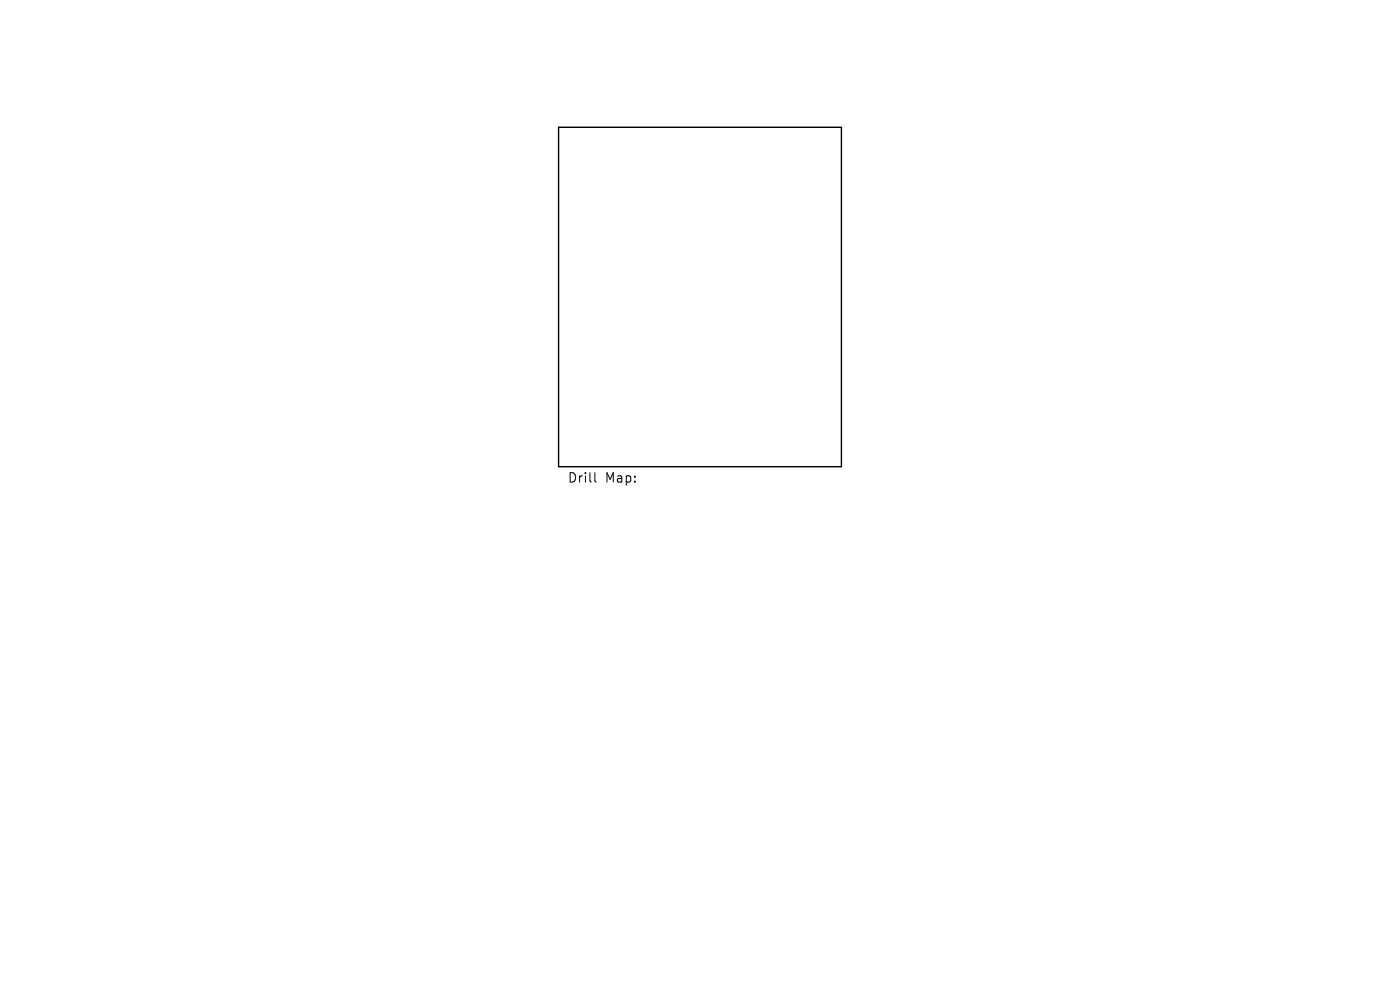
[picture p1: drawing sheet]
<svg xmlns="http://www.w3.org/2000/svg" width="297mm" height="210mm" viewBox="0 0 297 210" stroke-linecap="round" stroke-linejoin="round" font-family="sans-serif">
<defs><g id="words">
<g font-size="2.8">
<text x="120.4" y="102.7">Drill</text>
<text x="128.4" y="102.7">Map:</text>
</g>
</g></defs>
<path d="M118.5 27h60v72h-60z" fill="none" stroke="#000" stroke-width=".3"/>
<path d="M126.2 100.3v1.7l.3 .3" fill="none" stroke="#000" stroke-width=".21"/>
<use href="#words"/>
</svg>
